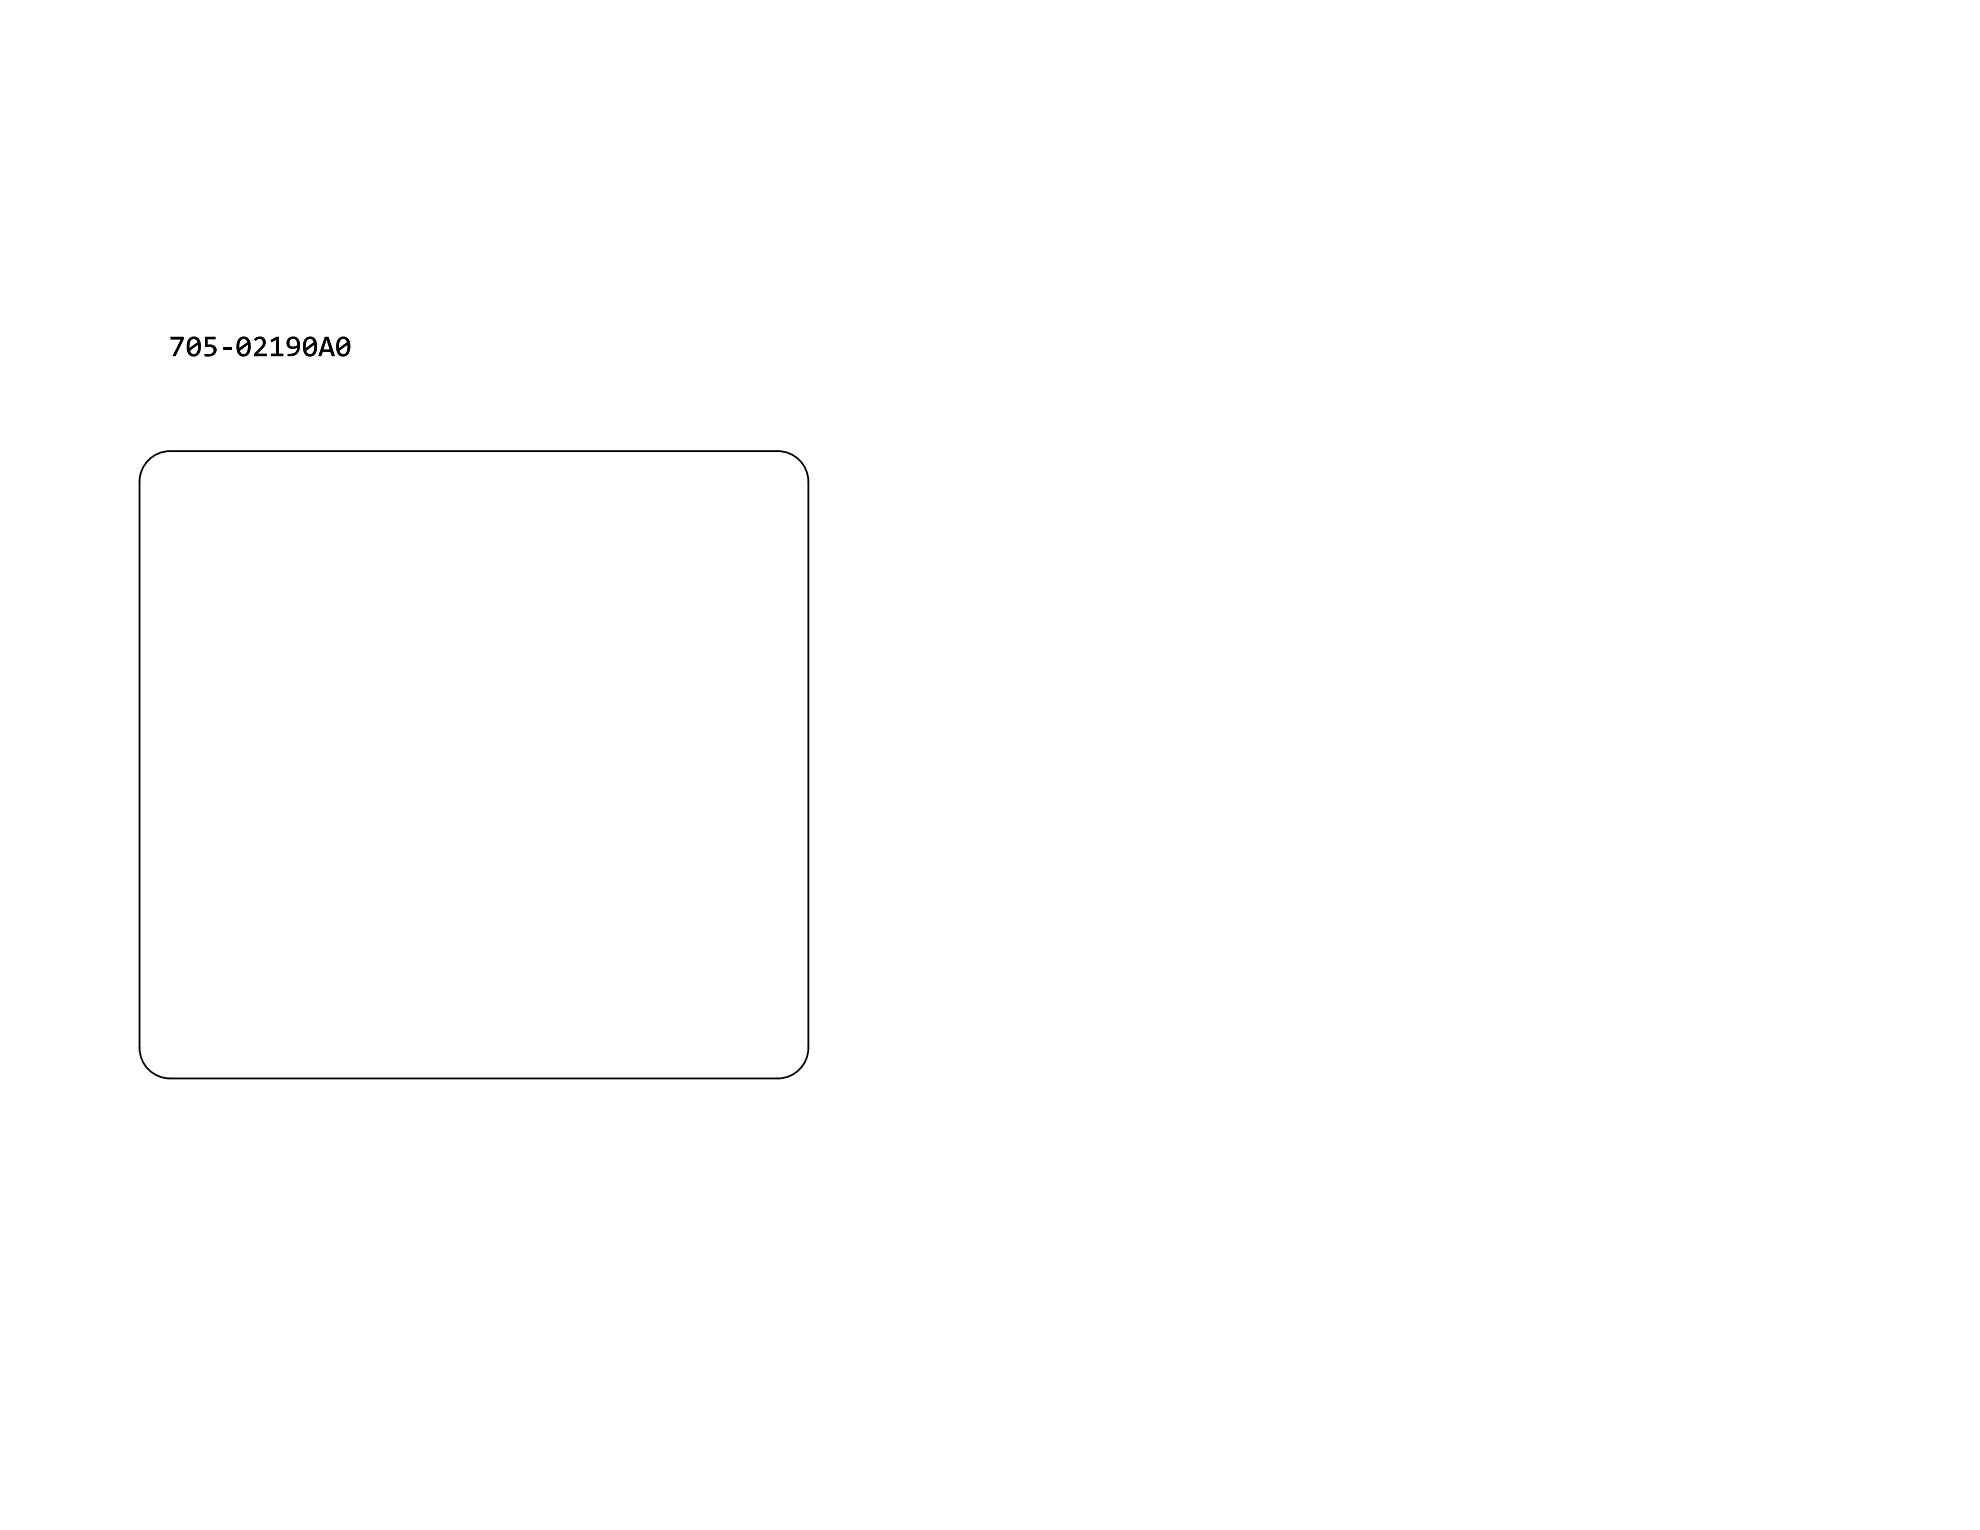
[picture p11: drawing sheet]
<svg xmlns="http://www.w3.org/2000/svg" width="279mm" height="216mm" viewBox="0 0 279 216" stroke-linecap="round" stroke-linejoin="round" font-family="sans-serif">
<g fill="#000">
<path d="M24.1 47.5h1.8v.4l-1.1 2.4h-.4l1.1-2.4h-1.4zM28.9 47.5h1.5v.4h-1.1v.7l.7 .1a.83 .83 0 0 1 .5 1 .83 .83 0 0 1-.9 .6h-.7v-.4l.6 .1a.54 .54 0 0 0 .7-.6 .54 .54 0 0 0-.8-.5h-.5zM31.4 49h1.3v.3h-1.3zM35.9 47.8a.89 .89 0 0 1 1.4-.1 .89 .89 0 0 1-.2 1.4l-.8 .8h1.4v.4h-1.8v-.4l1-1 .2-.5a.55 .55 0 0 0-.4-.6 .55 .55 0 0 0-.6 .3zM38.2 48l.8-.5h.4v2.4h.6v.4h-1.7v-.4h.7v-2l-.7 .4z"/>
<path d="M26.9 48l-.2 .4v.7l1.2-.8a.53 .53 0 0 0-.4-.5 .53 .53 0 0 0-.6 .2zM26.8 49.5l.1 .2a.59 .59 0 0 0 .7 .2 .59 .59 0 0 0 .3-.7v-.6zM26.6 47.8a.97 .97 0 0 1 1.2-.2 .97 .97 0 0 1 .5 1.1v.3a1.02 1.02 0 0 1-.4 1.1 1.02 1.02 0 0 1-1.2 0l-.2-.3-.1-.5v-.9z"/>
<path d="M34 48l-.2 .5-.1 .6 1.2-.8v-.1a.54 .54 0 0 0-.9-.2zM33.8 49.5l.1 .2a.47 .47 0 0 0 .5 .3l.2-.1 .3-.2 .1-.5v-.6zM33.7 47.8a.95 .95 0 0 1 1.1-.2 .95 .95 0 0 1 .5 1v.9a.96 .96 0 0 1-1.1 .8 .96 .96 0 0 1-.8-1.1v-.9z"/>
<path d="M40.9 48l-.1 .4a.45 .45 0 0 0 .5 .5h.2a.41 .41 0 0 0 .4-.2 .41 .41 0 0 0 0-.5l-.1-.2a.53 .53 0 0 0-.7-.2zM40.7 47.8l.1-.1a.98 .98 0 0 1 1.1-.1 .98 .98 0 0 1 .4 1v.2a1.3 1.3 0 0 1-1.5 1.5h-.2v-.4h.6l.4-.2 .3-.3v-.4l-.4 .2a.84 .84 0 0 1-1-.4 .84 .84 0 0 1 .2-1z"/>
<path d="M43.3 48l-.1 .4-.1 .7 1.2-.8-.4-.5h-.3zM43.2 49.5a.57 .57 0 0 0 .7 .5 .57 .57 0 0 0 .4-.7l.1-.7zM43.1 47.8a.95 .95 0 0 1 1.1-.2 .95 .95 0 0 1 .5 1v.8a.96 .96 0 0 1-1.1 .9 .96 .96 0 0 1-.8-1.1v-.7z"/>
<path d="M46.1 47.9l-.5 1.4h.9zM45.9 47.5h.5l.8 2.8h-.4l-.2-.6h-1.1l-.2 .6h-.4z"/>
<path d="M48 48l-.2 .5v.6l1.1-.9a.52 .52 0 0 0-.3-.4 .52 .52 0 0 0-.6 .2zM47.9 49.5v.1a.57 .57 0 0 0 .7 .4 .57 .57 0 0 0 .4-.7v-.7zM47.8 47.8a.96 .96 0 0 1 1.1-.2 .96 .96 0 0 1 .5 1.1v.7a.97 .97 0 0 1-1.1 .9 .97 .97 0 0 1-.8-1.1v-.9z"/>
</g>
<path d="M20.7 65.2a4.3 4.3 0 0 1 3.3-1.5h85.8a4.3 4.3 0 0 1 4.3 4.3v79.9a4.3 4.3 0 0 1-4.3 4.3h-85.8a4.3 4.3 0 0 1-4.3-4.3v-79.9a4.3 4.3 0 0 1 1-2.8z" fill="none" stroke="#000" stroke-width=".25"/>
<g fill="#fff">
<circle cx="28.1" cy="114.9" r=".36"/>
<circle cx="26.1" cy="96.9" r=".36"/>
<circle cx="20.8" cy="106.9" r=".36"/>
<circle cx="67" cy="79.7" r=".36"/>
<circle cx="28.1" cy="84.7" r=".36"/>
<circle cx="28.1" cy="129.9" r=".36"/>
</g>
<g fill="#000">
<path d="M24.1 47.5h1.8v.4l-1.1 2.4h-.4l1.1-2.4h-1.4zM28.9 47.5h1.5v.4h-1.1v.7l.7 .1a.83 .83 0 0 1 .5 1 .83 .83 0 0 1-.9 .6h-.7v-.4l.6 .1a.54 .54 0 0 0 .7-.6 .54 .54 0 0 0-.8-.5h-.5zM31.4 49h1.3v.3h-1.3zM35.9 47.8a.89 .89 0 0 1 1.4-.1 .89 .89 0 0 1-.2 1.4l-.8 .8h1.4v.4h-1.8v-.4l1-1 .2-.5a.55 .55 0 0 0-.4-.6 .55 .55 0 0 0-.6 .3zM38.2 48l.8-.5h.4v2.4h.6v.4h-1.7v-.4h.7v-2l-.7 .4z"/>
<path d="M26.9 48l-.2 .4v.7l1.2-.8a.53 .53 0 0 0-.4-.5 .53 .53 0 0 0-.6 .2zM26.8 49.5l.1 .2a.59 .59 0 0 0 .7 .2 .59 .59 0 0 0 .3-.7v-.6zM26.6 47.8a.97 .97 0 0 1 1.2-.2 .97 .97 0 0 1 .5 1.1v.3a1.02 1.02 0 0 1-.4 1.1 1.02 1.02 0 0 1-1.2 0l-.2-.3-.1-.5v-.9z"/>
<path d="M34 48l-.2 .5-.1 .6 1.2-.8v-.1a.54 .54 0 0 0-.9-.2zM33.8 49.5l.1 .2a.47 .47 0 0 0 .5 .3l.2-.1 .3-.2 .1-.5v-.6zM33.7 47.8a.95 .95 0 0 1 1.1-.2 .95 .95 0 0 1 .5 1v.9a.96 .96 0 0 1-1.1 .8 .96 .96 0 0 1-.8-1.1v-.9z"/>
<path d="M40.9 48l-.1 .4a.45 .45 0 0 0 .5 .5h.2a.41 .41 0 0 0 .4-.2 .41 .41 0 0 0 0-.5l-.1-.2a.53 .53 0 0 0-.7-.2zM40.7 47.8l.1-.1a.98 .98 0 0 1 1.1-.1 .98 .98 0 0 1 .4 1v.2a1.3 1.3 0 0 1-1.5 1.5h-.2v-.4h.6l.4-.2 .3-.3v-.4l-.4 .2a.84 .84 0 0 1-1-.4 .84 .84 0 0 1 .2-1z"/>
<path d="M43.3 48l-.1 .4-.1 .7 1.2-.8-.4-.5h-.3zM43.2 49.5a.57 .57 0 0 0 .7 .5 .57 .57 0 0 0 .4-.7l.1-.7zM43.1 47.8a.95 .95 0 0 1 1.1-.2 .95 .95 0 0 1 .5 1v.8a.96 .96 0 0 1-1.1 .9 .96 .96 0 0 1-.8-1.1v-.7z"/>
<path d="M46.1 47.9l-.5 1.4h.9zM45.9 47.5h.5l.8 2.8h-.4l-.2-.6h-1.1l-.2 .6h-.4z"/>
<path d="M48 48l-.2 .5v.6l1.1-.9a.52 .52 0 0 0-.3-.4 .52 .52 0 0 0-.6 .2zM47.9 49.5v.1a.57 .57 0 0 0 .7 .4 .57 .57 0 0 0 .4-.7v-.7zM47.8 47.8a.96 .96 0 0 1 1.1-.2 .96 .96 0 0 1 .5 1.1v.7a.97 .97 0 0 1-1.1 .9 .97 .97 0 0 1-.8-1.1v-.9z"/>
</g>
</svg>
